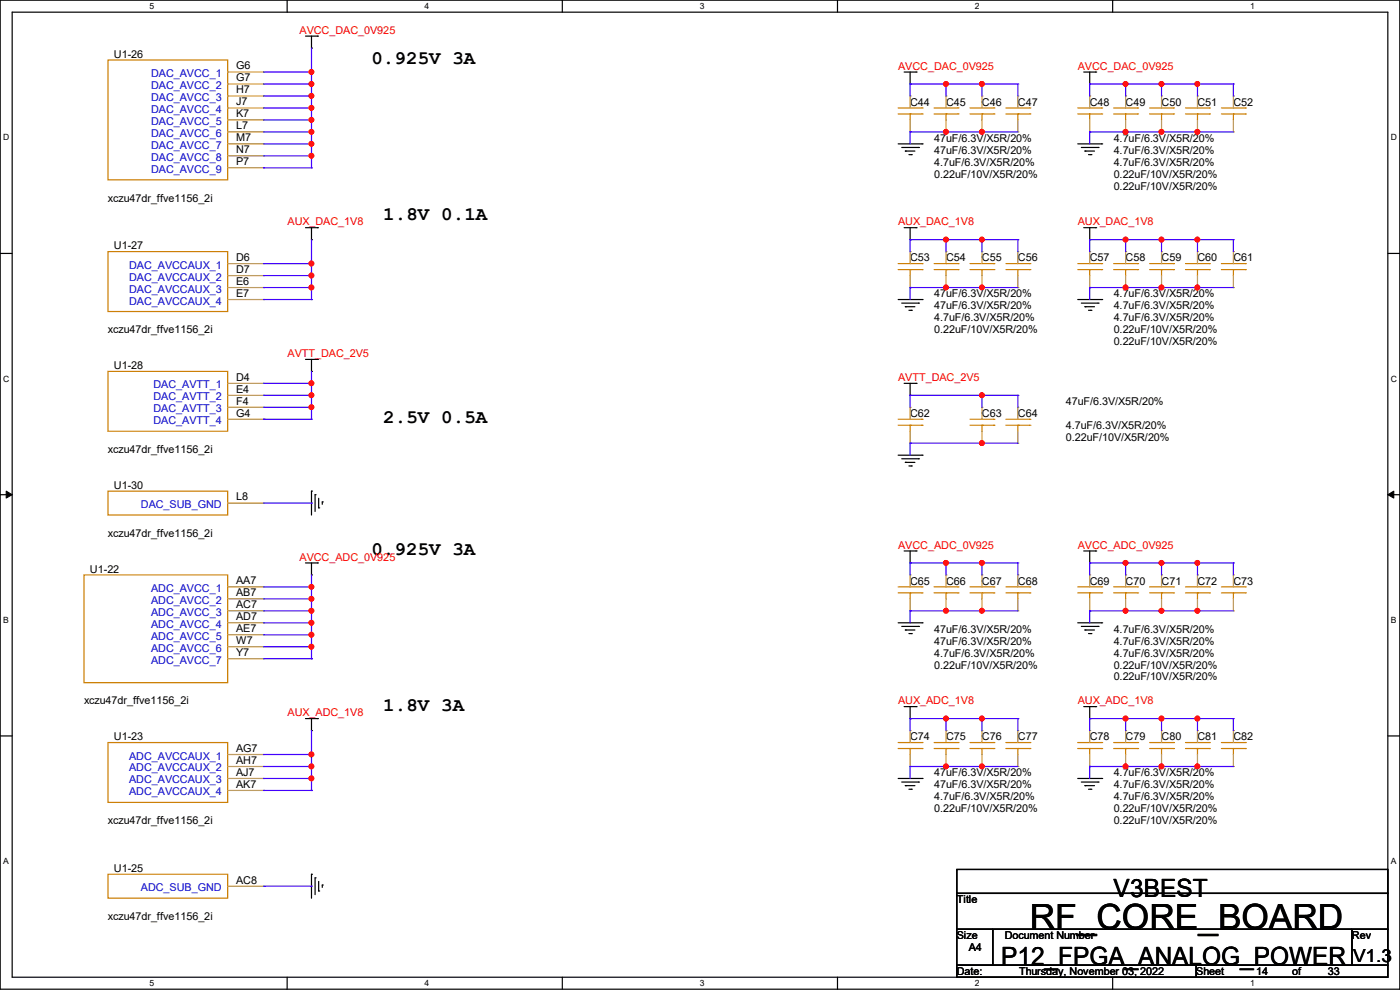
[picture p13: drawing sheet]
<svg xmlns="http://www.w3.org/2000/svg" width="297mm" height="210mm" viewBox="0 0 297 210" stroke-linecap="round" stroke-linejoin="round" font-family="sans-serif">
<defs><g id="words">
<text font-size="7.4" x="218.5" y="197.1">RF_CORE_BOARD</text>
<g font-size="5.3">
<text x="236.3" y="190.2">V3BEST</text>
<text x="212.4" y="204.7">P12_FPGA_ANALOG_POWER</text>
</g>
<g font-size="4.1">
<text x="78.8" y="13.6">0.925V 3A</text>
<text x="81.3" y="46.7">1.8V 0.1A</text>
<text x="81.3" y="89.8">2.5V 0.5A</text>
<text x="78.8" y="117.8">0.925V 3A</text>
<text x="81.3" y="150.8">1.8V 3A</text>
</g>
<text font-size="3.8" x="287.1" y="204.1">V1.3</text>
<g font-size="2.3" fill="#f00">
<text x="63.5" y="7.2">AVCC_DAC_0V925</text>
<text x="190.5" y="14.8">AVCC_DAC_0V925</text>
<text x="228.6" y="14.8">AVCC_DAC_0V925</text>
<text x="61" y="47.8">AUX_DAC_1V8</text>
<text x="190.5" y="47.8">AUX_DAC_1V8</text>
<text x="228.6" y="47.8">AUX_DAC_1V8</text>
<text x="61" y="75.8">AVTT_DAC_2V5</text>
<text x="190.5" y="80.9">AVTT_DAC_2V5</text>
<text x="63.5" y="119">AVCC_ADC_0V925</text>
<text x="190.5" y="116.4">AVCC_ADC_0V925</text>
<text x="228.6" y="116.4">AVCC_ADC_0V925</text>
<text x="190.5" y="149.4">AUX_ADC_1V8</text>
<text x="228.6" y="149.4">AUX_ADC_1V8</text>
<text x="61" y="152">AUX_ADC_1V8</text>
</g>
<g font-size="2.3">
<text x="24.2" y="12.3">U1-26</text>
<text x="50.1" y="14.7">G6</text>
<text x="50.1" y="17.3">G7</text>
<text x="50.1" y="19.8">H7</text>
<text x="50.1" y="22.4">J7</text>
<text x="193.1" y="22.4">C44</text>
<text x="200.7" y="22.4">C45</text>
<text x="208.3" y="22.4">C46</text>
<text x="215.9" y="22.4">C47</text>
<text x="231.2" y="22.4">C48</text>
<text x="238.8" y="22.4">C49</text>
<text x="246.4" y="22.4">C50</text>
<text x="254" y="22.4">C51</text>
<text x="261.7" y="22.4">C52</text>
<text x="50.1" y="24.9">K7</text>
<text x="50.1" y="27.4">L7</text>
<text x="50.1" y="30">M7</text>
<text x="50.1" y="32.5">N7</text>
<text x="50.1" y="35.1">P7</text>
<text x="198.2" y="35.1">4.7uF/6.3V/X5R/20%</text>
<text x="198.2" y="30.1">47uF/6.3V/X5R/20%</text>
<text x="198.2" y="32.6">47uF/6.3V/X5R/20%</text>
<text x="236.3" y="30.1">4.7uF/6.3V/X5R/20%</text>
<text x="236.3" y="35.1">4.7uF/6.3V/X5R/20%</text>
<text x="236.3" y="32.6">4.7uF/6.3V/X5R/20%</text>
<text x="198.2" y="37.7">0.22uF/10V/X5R/20%</text>
<text x="236.3" y="40.2">0.22uF/10V/X5R/20%</text>
<text x="236.3" y="37.7">0.22uF/10V/X5R/20%</text>
<text x="22.9" y="42.8">xczu47dr_ffve1156_2i</text>
<text x="24.2" y="52.9">U1-27</text>
<text x="50.1" y="55.4">D6</text>
<text x="50.1" y="57.9">D7</text>
<text x="193.1" y="55.5">C53</text>
<text x="200.7" y="55.5">C54</text>
<text x="208.3" y="55.5">C55</text>
<text x="215.9" y="55.5">C56</text>
<text x="231.2" y="55.5">C57</text>
<text x="238.8" y="55.5">C58</text>
<text x="246.4" y="55.5">C59</text>
<text x="254" y="55.5">C60</text>
<text x="261.7" y="55.5">C61</text>
<text x="50.1" y="60.5">E6</text>
<text x="50.1" y="63">E7</text>
<text x="198.2" y="63.1">47uF/6.3V/X5R/20%</text>
<text x="198.2" y="65.6">47uF/6.3V/X5R/20%</text>
<text x="236.3" y="63.1">4.7uF/6.3V/X5R/20%</text>
<text x="236.3" y="65.6">4.7uF/6.3V/X5R/20%</text>
<text x="22.9" y="70.7">xczu47dr_ffve1156_2i</text>
<text x="198.2" y="68.2">4.7uF/6.3V/X5R/20%</text>
<text x="198.2" y="70.7">0.22uF/10V/X5R/20%</text>
<text x="236.3" y="70.7">0.22uF/10V/X5R/20%</text>
<text x="236.3" y="68.2">4.7uF/6.3V/X5R/20%</text>
<text x="236.3" y="73.2">0.22uF/10V/X5R/20%</text>
<text x="24.2" y="78.3">U1-28</text>
<text x="50.1" y="80.8">D4</text>
<text x="50.1" y="83.3">E4</text>
<text x="50.1" y="85.9">F4</text>
<text x="50.1" y="88.4">G4</text>
<text x="193.1" y="88.5">C62</text>
<text x="208.3" y="88.5">C63</text>
<text x="215.9" y="88.5">C64</text>
<text x="226.1" y="85.9">47uF/6.3V/X5R/20%</text>
<text x="226.1" y="93.6">0.22uF/10V/X5R/20%</text>
<text x="226.1" y="91">4.7uF/6.3V/X5R/20%</text>
<text x="22.9" y="96.1">xczu47dr_ffve1156_2i</text>
<text x="24.2" y="103.7">U1-30</text>
<text x="50.1" y="106.2">L8</text>
<text x="22.9" y="113.9">xczu47dr_ffve1156_2i</text>
<text x="19.1" y="121.5">U1-22</text>
<text x="50.1" y="124">AA7</text>
<text x="193.1" y="124">C65</text>
<text x="200.7" y="124">C66</text>
<text x="208.3" y="124">C67</text>
<text x="215.9" y="124">C68</text>
<text x="231.2" y="124">C69</text>
<text x="238.8" y="124">C70</text>
<text x="246.4" y="124">C71</text>
<text x="254" y="124">C72</text>
<text x="261.7" y="124">C73</text>
<text x="50.1" y="126.5">AB7</text>
<text x="50.1" y="129">AC7</text>
<text x="50.1" y="131.6">AD7</text>
<text x="50.1" y="134.1">AE7</text>
<text x="50.1" y="136.7">W7</text>
<text x="198.2" y="134.2">47uF/6.3V/X5R/20%</text>
<text x="198.2" y="136.7">47uF/6.3V/X5R/20%</text>
<text x="236.3" y="134.2">4.7uF/6.3V/X5R/20%</text>
<text x="236.3" y="136.7">4.7uF/6.3V/X5R/20%</text>
<text x="50.1" y="139.2">Y7</text>
<text x="198.2" y="141.8">0.22uF/10V/X5R/20%</text>
<text x="198.2" y="139.3">4.7uF/6.3V/X5R/20%</text>
<text x="236.3" y="139.3">4.7uF/6.3V/X5R/20%</text>
<text x="236.3" y="141.8">0.22uF/10V/X5R/20%</text>
<text x="17.8" y="149.4">xczu47dr_ffve1156_2i</text>
<text x="236.3" y="144.4">0.22uF/10V/X5R/20%</text>
<text x="24.2" y="157.1">U1-23</text>
<text x="50.1" y="159.5">AG7</text>
<text x="193.1" y="157.1">C74</text>
<text x="200.7" y="157.1">C75</text>
<text x="208.3" y="157.1">C76</text>
<text x="215.9" y="157.1">C77</text>
<text x="231.2" y="157.1">C78</text>
<text x="238.8" y="157.1">C79</text>
<text x="246.4" y="157.1">C80</text>
<text x="254" y="157.1">C81</text>
<text x="261.7" y="157.1">C82</text>
<text x="50.1" y="162.1">AH7</text>
<text x="50.1" y="164.6">AJ7</text>
<text x="50.1" y="167.1">AK7</text>
<text x="198.2" y="164.7">47uF/6.3V/X5R/20%</text>
<text x="198.2" y="167.2">47uF/6.3V/X5R/20%</text>
<text x="236.3" y="167.2">4.7uF/6.3V/X5R/20%</text>
<text x="236.3" y="164.7">4.7uF/6.3V/X5R/20%</text>
<text x="198.2" y="172.3">0.22uF/10V/X5R/20%</text>
<text x="198.2" y="169.8">4.7uF/6.3V/X5R/20%</text>
<text x="236.3" y="172.3">0.22uF/10V/X5R/20%</text>
<text x="236.3" y="169.8">4.7uF/6.3V/X5R/20%</text>
<text x="22.9" y="174.8">xczu47dr_ffve1156_2i</text>
<text x="236.3" y="174.8">0.22uF/10V/X5R/20%</text>
<text x="24.2" y="185">U1-25</text>
<text x="50.1" y="187.5">AC8</text>
<text x="203" y="191.6">Title</text>
<text x="22.9" y="195.2">xczu47dr_ffve1156_2i</text>
<text x="203" y="199.2">Size</text>
<text x="205.5" y="201.8">A4</text>
<text x="213.1" y="199.2">Document Number</text>
<text x="286.8" y="199.2">Rev</text>
<text x="203" y="206.8">Date:</text>
<text x="216.2" y="206.8">Thursday, November 03, 2022</text>
<text x="253.8" y="206.8">Sheet</text>
<text x="266.5" y="206.8">14</text>
<text x="274.1" y="206.8">of</text>
<text x="281.7" y="206.8">33</text>
</g>
<g font-size="2.3" fill="#00c">
<text x="32" y="16.3">DAC_AVCC_1</text>
<text x="32" y="18.9">DAC_AVCC_2</text>
<text x="32" y="21.4">DAC_AVCC_3</text>
<text x="32" y="24">DAC_AVCC_4</text>
<text x="32" y="26.5">DAC_AVCC_5</text>
<text x="32" y="29">DAC_AVCC_6</text>
<text x="32" y="31.6">DAC_AVCC_7</text>
<text x="32" y="34.1">DAC_AVCC_8</text>
<text x="32" y="36.7">DAC_AVCC_9</text>
<text x="27.4" y="57">DAC_AVCCAUX_1</text>
<text x="27.4" y="59.5">DAC_AVCCAUX_2</text>
<text x="27.4" y="62.1">DAC_AVCCAUX_3</text>
<text x="27.4" y="64.6">DAC_AVCCAUX_4</text>
<text x="32.6" y="82.4">DAC_AVTT_1</text>
<text x="32.6" y="84.9">DAC_AVTT_2</text>
<text x="32.6" y="87.5">DAC_AVTT_3</text>
<text x="32.6" y="90">DAC_AVTT_4</text>
<text x="29.9" y="107.8">DAC_SUB_GND</text>
<text x="32" y="125.6">ADC_AVCC_1</text>
<text x="32" y="128.1">ADC_AVCC_2</text>
<text x="32" y="130.6">ADC_AVCC_3</text>
<text x="32" y="133.2">ADC_AVCC_4</text>
<text x="32" y="135.7">ADC_AVCC_5</text>
<text x="32" y="138.3">ADC_AVCC_6</text>
<text x="32" y="140.8">ADC_AVCC_7</text>
<text x="27.4" y="161.1">ADC_AVCCAUX_1</text>
<text x="27.4" y="163.7">ADC_AVCCAUX_2</text>
<text x="27.4" y="166.2">ADC_AVCCAUX_3</text>
<text x="27.4" y="168.7">ADC_AVCCAUX_4</text>
<text x="29.9" y="189.1">ADC_SUB_GND</text>
</g>
<g font-size="1.8">
<text x="31.7" y="1.9">5</text>
<text x="90.1" y="1.9">4</text>
<text x="148.5" y="1.9">3</text>
<text x="206.8" y="1.9">2</text>
<text x="265.2" y="1.9">1</text>
<text x=".7" y="29.8">D</text>
<text x="295.1" y="29.8">D</text>
<text x=".7" y="80.9">C</text>
<text x="295.1" y="80.9">C</text>
<text x=".7" y="132.1">B</text>
<text x="295.1" y="132.1">B</text>
<text x=".7" y="183.3">A</text>
<text x="295.1" y="183.3">A</text>
<text x="31.7" y="209.2">5</text>
<text x="90.1" y="209.2">4</text>
<text x="148.5" y="209.2">3</text>
<text x="206.8" y="209.2">2</text>
<text x="265.2" y="209.2">1</text>
</g>
</g></defs>
<path d="M0 0h297v209.8h-297zM2.6 2.6h291.8v204.7h-291.8z" fill="none" stroke="#000" stroke-width=".25"/>
<g fill="#fff">
<path d="M31.7 .3h1v2h-1z"/>
<path d="M31.7 207.6h1v1.9h-1z"/>
</g>
<path d="M60.9 0v2.6M60.9 207.3v2.5" fill="none" stroke="#000" stroke-width=".25"/>
<g fill="#fff">
<path d="M90.1 .3h1v2h-1z"/>
<path d="M90.1 207.6h1v1.9h-1z"/>
</g>
<path d="M119.3 0v2.6M119.3 207.3v2.5" fill="none" stroke="#000" stroke-width=".25"/>
<g fill="#fff">
<path d="M148.5 .3h.9v2h-.9z"/>
<path d="M148.5 207.6h.9v1.9h-.9z"/>
</g>
<path d="M177.7 0v2.6M177.7 207.3v2.5" fill="none" stroke="#000" stroke-width=".25"/>
<g fill="#fff">
<path d="M206.8 .3h1v2h-1z"/>
<path d="M206.8 207.6h1v1.9h-1z"/>
</g>
<path d="M236.1 0v2.6M236.1 207.3v2.5" fill="none" stroke="#000" stroke-width=".25"/>
<g fill="#fff">
<path d="M265.2 .3h1v2h-1z"/>
<path d="M265.2 207.6h1v1.9h-1z"/>
<path d="M.7 28.2h1.2v1.9h-1.2z"/>
<path d="M295.1 28.2h1.2v1.9h-1.2z"/>
<path d="M.7 79.3h1.2v2h-1.2z"/>
<path d="M295.1 79.3h1.2v2h-1.2z"/>
</g>
<path d="M0 53.8h2.6M294.4 53.8h2.6" fill="none" stroke="#000" stroke-width=".25"/>
<g fill="#fff">
<path d="M.7 130.5h1.2v2h-1.2z"/>
<path d="M295.1 130.5h1.1v2h-1.1z"/>
</g>
<path d="M0 104.9h2.6M294.4 104.9h2.6" fill="none" stroke="#000" stroke-width=".25"/>
<path d="M1.3 104.2l1.3 .7-1.3 .8zM294.4 104.9l1.3-.7v1.5z" fill="#000" stroke="#000" stroke-width=".21"/>
<g fill="#fff">
<path d="M.7 181.7h1.2v2h-1.2z"/>
<path d="M295.1 181.7h1.1v2h-1.1z"/>
</g>
<g fill="none" stroke="#000" stroke-width=".25">
<path d="M64.8 7.7h2.6M66.1 10.2h.1M66.1 7.7v2.5M67.4 7.7h.1M191.8 15.3h2.6M193.1 17.8h.1M193.1 15.3v2.5M194.4 15.3h.1M229.9 15.3h2.6M231.2 17.8h.1M231.2 15.3v2.5M232.5 15.3h.1"/>
<path d="M190.5 30.5h5.1M191.3 31.3h3.6M192.1 32h.1M192.1 32h2M192.8 32.8h.5M193.3 32.8h.1M194.9 31.3h.1M195.6 30.5h.1M228.6 30.5h5.1M229.4 31.3h3.6M230.2 32h.1M230.2 32h2"/>
<path d="M230.9 32.8h.5M231.4 32.8h.1M233 31.3h.1M233.7 30.5h.1M64.8 48.3h2.6M66.1 50.8h.1M66.1 48.3v2.5M67.4 48.3h.1M191.8 48.3h2.6M193.1 50.8h.1M193.1 48.3v2.5M194.4 48.3h.1"/>
<path d="M229.9 48.3h2.6M231.2 50.8h.1M231.2 48.3v2.5M232.5 48.3h.1M64.8 76.2h2.6M66.1 78.8h.1M66.1 76.2v2.6M67.4 76.2h.1M190.5 63.5h5.1M191.3 64.3h3.6M192.1 65.1h.1M192.1 65.1h2"/>
<path d="M192.8 65.8h.5M193.3 65.8h.1M194.9 64.3h.1M195.6 63.5h.1M228.6 63.5h5.1M229.4 64.3h3.6M230.2 65.1h.1M230.2 65.1h2M230.9 65.8h.5M231.4 65.8h.1M233 64.3h.1M233.7 63.5h.1"/>
<path d="M190.5 96.6h5.1M191.3 97.3h3.6M191.8 81.3h2.6M192.1 98.1h.1M192.1 98.1h2M192.8 98.8h.5M193.1 83.9h.1M193.1 81.3v2.6M193.3 98.8h.1M194.4 81.3h.1M194.9 97.3h.1M195.6 96.6h.1"/>
<path d="M64.8 119.4h2.6M66.1 104.2h.1M66.1 104.2v5.1M66.1 119.4v2.6M66.8 104.9h.1M66.8 104.9v3.6M67.4 119.4h.1M67.6 107.7h.1M67.6 105.7v2M68.4 106.5h.1M68.4 106.5v.5M191.8 116.9h2.6"/>
<path d="M193.1 119.4h.1M193.1 116.9v2.5M194.4 116.9h.1M229.9 116.9h2.6M231.2 119.4h.1M231.2 116.9v2.5M232.5 116.9h.1M66.1 122h.1M190.5 132.1h5.1M191.3 132.9h3.6M192.1 133.6h.1M192.1 133.6h2"/>
<path d="M192.8 134.4h.5M193.3 134.4h.1M194.9 132.9h.1M195.6 132.1h.1M228.6 132.1h5.1M229.4 132.9h3.6M230.2 133.6h.1M230.2 133.6h2M230.9 134.4h.5M231.4 134.4h.1M233 132.9h.1M233.7 132.1h.1"/>
<path d="M0 156.1h2.6M64.8 152.4h2.6M66.1 155h.1M66.1 152.4v2.6M67.4 152.4h.1M191.8 149.9h2.6M193.1 152.4h.1M193.1 149.9v2.5M194.4 149.9h.1M229.9 149.9h2.6M231.2 152.4h.1M231.2 149.9v2.5"/>
<path d="M232.5 149.9h.1M294.4 156.1h2.6M190.5 165.1h5.1M191.3 165.9h3.6M192.1 166.7h.1M192.1 166.7h2M192.8 167.4h.5M193.3 167.4h.1M194.9 165.9h.1M195.6 165.1h.1M228.6 165.1h5.1M229.4 165.9h3.6"/>
<path d="M230.2 166.7h.1M230.2 166.7h2M230.9 167.4h.5M231.4 167.4h.1M233 165.9h.1M233.7 165.1h.1M66.1 185.5h.1M66.1 185.5v5M66.8 186.2h.1M66.8 186.2v3.6M67.6 189h.1M67.6 187v2"/>
<path d="M68.4 187.7h.1M68.4 187.7v.6M203 184.4h91.4v5.1h-91.4zM203 189.5h91.4v7.6h-91.4zM203 197.1h7.6v7.7h-7.6zM210.6 197.1h76.2v7.7h-76.2zM286.8 197.1h7.6v7.7h-7.6zM203 204.8h50.8v2.5h-50.8zM253.8 204.8h40.6v2.5h-40.6z"/>
</g>
<g fill="none" stroke="#cc8006" stroke-width=".25">
<path d="M22.9 12.7h25.4v25.4h-25.4zM190.5 22.9h5.1M190.5 24.2h5.1M193.1 24.2h.1M193.1 24.2v1.2M195.6 22.9h.1M195.6 24.2h.1M198.2 22.9h5M198.2 24.2h5M200.7 24.2h.1M200.7 24.2v1.2M203.2 22.9h.1"/>
<path d="M203.2 24.2h.1M205.8 22.9h5.1M205.8 24.2h5.1M208.3 24.2h.1M208.3 24.2v1.2M210.9 22.9h.1M210.9 24.2h.1M213.4 22.9h5.1M213.4 24.2h5.1M215.9 24.2h.1M215.9 24.2v1.2M218.5 22.9h.1"/>
<path d="M218.5 24.2h.1M228.6 22.9h5.1M228.6 24.2h5.1M231.2 24.2h.1M231.2 24.2v1.2M233.7 22.9h.1M233.7 24.2h.1M236.3 22.9h5M236.3 24.2h5M238.8 24.2h.1M238.8 24.2v1.2M241.3 22.9h.1"/>
<path d="M241.3 24.2h.1M243.9 22.9h5.1M243.9 24.2h5.1M246.4 24.2h.1M246.4 24.2v1.2M249 22.9h.1M249 24.2h.1M251.5 22.9h5.1M251.5 24.2h5.1M254 24.2h.1M254 24.2v1.2M256.6 22.9h.1"/>
<path d="M256.6 24.2h.1M259.1 22.9h5.1M259.1 24.2h5.1M261.7 24.2h.1M261.7 24.2v1.2M264.2 22.9h.1M264.2 24.2h.1M22.9 53.4h25.4v12.7h-25.4zM190.5 55.9h5.1M190.5 57.2h5.1M193.1 57.2h.1M193.1 57.2v1.3"/>
<path d="M195.6 55.9h.1M195.6 57.2h.1M198.2 55.9h5M198.2 57.2h5M200.7 57.2h.1M200.7 57.2v1.3M203.2 55.9h.1M203.2 57.2h.1M205.8 55.9h5.1M205.8 57.2h5.1M208.3 57.2h.1M208.3 57.2v1.3"/>
<path d="M210.9 55.9h.1M210.9 57.2h.1M213.4 55.9h5.1M213.4 57.2h5.1M215.9 57.2h.1M215.9 57.2v1.3M218.5 55.9h.1M218.5 57.2h.1M228.6 55.9h5.1M228.6 57.2h5.1M231.2 57.2h.1M231.2 57.2v1.3"/>
<path d="M233.7 55.9h.1M233.7 57.2h.1M236.3 55.9h5M236.3 57.2h5M238.8 57.2h.1M238.8 57.2v1.3M241.3 55.9h.1M241.3 57.2h.1M243.9 55.9h5.1M243.9 57.2h5.1M246.4 57.2h.1M246.4 57.2v1.3"/>
<path d="M249 55.9h.1M249 57.2h.1M251.5 55.9h5.1M251.5 57.2h5.1M254 57.2h.1M254 57.2v1.3M256.6 55.9h.1M256.6 57.2h.1M259.1 55.9h5.1M259.1 57.2h5.1M261.7 57.2h.1M261.7 57.2v1.3"/>
<path d="M264.2 55.9h.1M264.2 57.2h.1M22.9 78.8h25.4v12.7h-25.4zM190.5 88.9h5.1M190.5 90.2h5.1M193.1 90.2h.1M193.1 90.2v1.3M195.6 88.9h.1M195.6 90.2h.1M205.8 88.9h5.1M205.8 90.2h5.1M208.3 90.2h.1"/>
<path d="M208.3 90.2v1.3M210.9 88.9h.1M210.9 90.2h.1M213.4 88.9h5.1M213.4 90.2h5.1M215.9 90.2h.1M215.9 90.2v1.3M218.5 88.9h.1M218.5 90.2h.1M22.9 104.2h25.4v5.1h-25.4zM17.8 122h30.5v22.8h-30.5zM190.5 124.5h5.1"/>
<path d="M190.5 125.8h5.1M193.1 125.8h.1M193.1 125.8v1.2M195.6 124.5h.1M195.6 125.8h.1M198.2 124.5h5M198.2 125.8h5M200.7 125.8h.1M200.7 125.8v1.2M203.2 124.5h.1M203.2 125.8h.1M205.8 124.5h5.1"/>
<path d="M205.8 125.8h5.1M208.3 125.8h.1M208.3 125.8v1.2M210.9 124.5h.1M210.9 125.8h.1M213.4 124.5h5.1M213.4 125.8h5.1M215.9 125.8h.1M215.9 125.8v1.2M218.5 124.5h.1M218.5 125.8h.1M228.6 124.5h5.1"/>
<path d="M228.6 125.8h5.1M231.2 125.8h.1M231.2 125.8v1.2M233.7 124.5h.1M233.7 125.8h.1M236.3 124.5h5M236.3 125.8h5M238.8 125.8h.1M238.8 125.8v1.2M241.3 124.5h.1M241.3 125.8h.1M243.9 124.5h5.1"/>
<path d="M243.9 125.8h5.1M246.4 125.8h.1M246.4 125.8v1.2M249 124.5h.1M249 125.8h.1M251.5 124.5h5.1M251.5 125.8h5.1M254 125.8h.1M254 125.8v1.2M256.6 124.5h.1M256.6 125.8h.1M259.1 124.5h5.1"/>
<path d="M259.1 125.8h5.1M261.7 125.8h.1M261.7 125.8v1.2M264.2 124.5h.1M264.2 125.8h.1M22.9 157.5h25.4v12.7h-25.4zM190.5 157.5h5.1M190.5 158.8h5.1M193.1 158.8h.1M193.1 158.8v1.3M195.6 157.5h.1M195.6 158.8h.1"/>
<path d="M198.2 157.5h5M198.2 158.8h5M200.7 158.8h.1M200.7 158.8v1.3M203.2 157.5h.1M203.2 158.8h.1M205.8 157.5h5.1M205.8 158.8h5.1M208.3 158.8h.1M208.3 158.8v1.3M210.9 157.5h.1M210.9 158.8h.1"/>
<path d="M213.4 157.5h5.1M213.4 158.8h5.1M215.9 158.8h.1M215.9 158.8v1.3M218.5 157.5h.1M218.5 158.8h.1M228.6 157.5h5.1M228.6 158.8h5.1M231.2 158.8h.1M231.2 158.8v1.3M233.7 157.5h.1M233.7 158.8h.1"/>
<path d="M236.3 157.5h5M236.3 158.8h5M238.8 158.8h.1M238.8 158.8v1.3M241.3 157.5h.1M241.3 158.8h.1M243.9 157.5h5.1M243.9 158.8h5.1M246.4 158.8h.1M246.4 158.8v1.3M249 157.5h.1M249 158.8h.1"/>
<path d="M251.5 157.5h5.1M251.5 158.8h5.1M254 158.8h.1M254 158.8v1.3M256.6 157.5h.1M256.6 158.8h.1M259.1 157.5h5.1M259.1 158.8h5.1M261.7 158.8h.1M261.7 158.8v1.3M264.2 157.5h.1M264.2 158.8h.1"/>
<path d="M22.9 185.5h25.4v5h-25.4z"/>
</g>
<g fill="none" stroke="#a84" stroke-width=".25">
<path d="M48.3 15.3h7.6M48.3 17.8h7.6M55.9 15.3h.1M55.9 17.8h.1M48.3 20.4h7.6M48.3 22.9h7.6M48.3 25.4h7.6M48.3 28h7.6M48.3 30.5h7.6M48.3 33.1h7.6M48.3 35.6h7.6M55.9 20.4h.1"/>
<path d="M55.9 22.9h.1M55.9 25.4h.1M55.9 28h.1M55.9 30.5h.1M55.9 33.1h.1M55.9 35.6h.1M193.1 20.4h.1M193.1 28h.1M193.1 20.4v2.5M193.1 25.4v2.6M200.7 20.4h.1M200.7 28h.1"/>
<path d="M200.7 20.4v2.5M200.7 25.4v2.6M208.3 20.4h.1M208.3 28h.1M208.3 20.4v2.5M208.3 25.4v2.6M215.9 20.4h.1M215.9 28h.1M215.9 20.4v2.5M215.9 25.4v2.6M231.2 20.4h.1M231.2 28h.1"/>
<path d="M231.2 20.4v2.5M231.2 25.4v2.6M238.8 20.4h.1M238.8 28h.1M238.8 20.4v2.5M238.8 25.4v2.6M246.4 20.4h.1M246.4 28h.1M246.4 20.4v2.5M246.4 25.4v2.6M254 20.4h.1M254 28h.1"/>
<path d="M254 20.4v2.5M254 25.4v2.6M261.7 20.4h.1M261.7 28h.1M261.7 20.4v2.5M261.7 25.4v2.6M48.3 55.9h7.6M48.3 58.5h7.6M55.9 55.9h.1M55.9 58.5h.1M193.1 53.4h.1M193.1 53.4v2.5"/>
<path d="M193.1 58.5v2.5M200.7 53.4h.1M200.7 53.4v2.5M200.7 58.5v2.5M208.3 53.4h.1M208.3 53.4v2.5M208.3 58.5v2.5M215.9 53.4h.1M215.9 53.4v2.5M215.9 58.5v2.5M231.2 53.4h.1M231.2 53.4v2.5"/>
<path d="M231.2 58.5v2.5M238.8 53.4h.1M238.8 53.4v2.5M238.8 58.5v2.5M246.4 53.4h.1M246.4 53.4v2.5M246.4 58.5v2.5M254 53.4h.1M254 53.4v2.5M254 58.5v2.5M261.7 53.4h.1M261.7 53.4v2.5"/>
<path d="M261.7 58.5v2.5M48.3 61h7.6M48.3 63.5h7.6M55.9 61h.1M55.9 63.5h.1M193.1 61h.1M200.7 61h.1M208.3 61h.1M215.9 61h.1M231.2 61h.1M238.8 61h.1M246.4 61h.1"/>
<path d="M254 61h.1M261.7 61h.1M48.3 81.3h7.6M48.3 83.9h7.6M48.3 86.4h7.6M48.3 88.9h7.6M55.9 81.3h.1M55.9 83.9h.1M55.9 86.4h.1M55.9 88.9h.1M193.1 86.4h.1M193.1 94h.1"/>
<path d="M193.1 86.4v2.5M193.1 91.5v2.5M208.3 86.4h.1M208.3 94h.1M208.3 86.4v2.5M208.3 91.5v2.5M215.9 86.4h.1M215.9 94h.1M215.9 86.4v2.5M215.9 91.5v2.5M48.3 106.7h7.6M55.9 106.7h.1"/>
<path d="M48.3 124.5h7.6M48.3 127h7.6M48.3 129.6h7.6M48.3 132.1h7.6M48.3 134.7h7.6M48.3 137.2h7.6M48.3 139.7h7.6M55.9 124.5h.1M55.9 127h.1M55.9 129.6h.1M55.9 132.1h.1M55.9 134.7h.1"/>
<path d="M55.9 137.2h.1M55.9 139.7h.1M193.1 122h.1M193.1 129.6h.1M193.1 122v2.5M193.1 127v2.6M200.7 122h.1M200.7 129.6h.1M200.7 122v2.5M200.7 127v2.6M208.3 122h.1M208.3 129.6h.1"/>
<path d="M208.3 122v2.5M208.3 127v2.6M215.9 122h.1M215.9 129.6h.1M215.9 122v2.5M215.9 127v2.6M231.2 122h.1M231.2 129.6h.1M231.2 122v2.5M231.2 127v2.6M238.8 122h.1M238.8 129.6h.1"/>
<path d="M238.8 122v2.5M238.8 127v2.6M246.4 122h.1M246.4 129.6h.1M246.4 122v2.5M246.4 127v2.6M254 122h.1M254 129.6h.1M254 122v2.5M254 127v2.6M261.7 122h.1M261.7 129.6h.1"/>
<path d="M261.7 122v2.5M261.7 127v2.6M193.1 155h.1M193.1 155v2.5M200.7 155h.1M200.7 155v2.5M208.3 155h.1M208.3 155v2.5M215.9 155h.1M215.9 155v2.5M231.2 155h.1M231.2 155v2.5"/>
<path d="M238.8 155h.1M238.8 155v2.5M246.4 155h.1M246.4 155v2.5M254 155h.1M254 155v2.5M261.7 155h.1M261.7 155v2.5M48.3 160.1h7.6M48.3 162.6h7.6M48.3 165.1h7.6M48.3 167.7h7.6"/>
<path d="M55.9 160.1h.1M55.9 162.6h.1M55.9 165.1h.1M55.9 167.7h.1M193.1 162.6h.1M193.1 160.1v2.5M200.7 162.6h.1M200.7 160.1v2.5M208.3 162.6h.1M208.3 160.1v2.5M215.9 162.6h.1M215.9 160.1v2.5"/>
<path d="M231.2 162.6h.1M231.2 160.1v2.5M238.8 162.6h.1M238.8 160.1v2.5M246.4 162.6h.1M246.4 160.1v2.5M254 162.6h.1M254 160.1v2.5M261.7 162.6h.1M261.7 160.1v2.5M48.3 188h7.6M55.9 188h.1"/>
</g>
<g fill="none" stroke="#4200ff" stroke-width=".25">
<path d="M55.9 17.8h10.2M55.9 15.3h10.2M66.1 17.8h.1M66.1 15.3h.1M66.1 10.2v25.4M193.1 17.8h.1M193.1 17.8h22.8M193.1 17.8v2.6M200.7 17.8h.1M200.7 17.8v2.6M208.3 17.8h.1M208.3 17.8v2.6"/>
<path d="M215.9 17.8h.1M215.9 17.8v2.6M231.2 17.8h.1M231.2 17.8h30.5M231.2 17.8v2.6M238.8 17.8h.1M238.8 17.8v2.6M246.4 17.8h.1M246.4 17.8v2.6M254 17.8h.1M254 17.8v2.6M261.7 17.8h.1"/>
<path d="M261.7 17.8v2.6M55.9 35.6h.1M55.9 28h10.2M55.9 35.6h10.2M55.9 33.1h10.2M55.9 30.5h10.2M55.9 25.4h10.2M55.9 22.9h10.2M55.9 20.4h10.2M66.1 33.1h.1M66.1 35.6h.1M66.1 30.5h.1"/>
<path d="M66.1 25.4h.1M66.1 28h.1M66.1 22.9h.1M66.1 20.4h.1M193.1 28h.1M193.1 28h22.8M193.1 28v2.5M200.7 28h.1M208.3 28h.1M231.2 28h.1M231.2 28h30.5M231.2 28v2.5"/>
<path d="M238.8 28h.1M246.4 28h.1M254 28h.1M55.9 58.5h10.2M55.9 55.9h10.2M66.1 55.9h.1M66.1 58.5h.1M66.1 50.8v12.7M193.1 50.8h.1M193.1 50.8v2.6M193.1 50.8h22.8M200.7 50.8h.1"/>
<path d="M200.7 50.8v2.6M208.3 50.8h.1M208.3 50.8v2.6M215.9 50.8h.1M215.9 50.8v2.6M231.2 50.8h.1M231.2 50.8h30.5M231.2 50.8v2.6M238.8 50.8h.1M238.8 50.8v2.6M246.4 50.8h.1M246.4 50.8v2.6"/>
<path d="M254 50.8h.1M254 50.8v2.6M261.7 50.8h.1M261.7 50.8v2.6M55.9 61h10.2M55.9 63.5h10.2M66.1 63.5h.1M66.1 61h.1M66.1 78.8v10.1M193.1 61h.1M193.1 61v2.5M193.1 61h22.8"/>
<path d="M200.7 61h.1M208.3 61h.1M231.2 61h.1M231.2 61h30.5M231.2 61v2.5M238.8 61h.1M246.4 61h.1M254 61h.1M55.9 88.9h.1M55.9 83.9h10.2M55.9 88.9h10.2M55.9 86.4h10.2"/>
<path d="M55.9 81.3h10.2M66.1 81.3h.1M66.1 86.4h.1M66.1 88.9h.1M66.1 83.9h.1M193.1 83.9h.1M193.1 94h.1M193.1 83.9v2.5M193.1 94v2.6M193.1 83.9h22.8M193.1 94h22.8M208.3 83.9h.1"/>
<path d="M208.3 94h.1M208.3 83.9v2.5M215.9 83.9h.1M215.9 83.9v2.5M55.9 106.7h10.2M66.1 106.7h.1M193.1 119.4h.1M193.1 119.4v2.6M193.1 119.4h22.8M200.7 119.4h.1M200.7 119.4v2.6M208.3 119.4h.1"/>
<path d="M208.3 119.4v2.6M215.9 119.4h.1M215.9 119.4v2.6M231.2 119.4h.1M231.2 119.4h30.5M231.2 119.4v2.6M238.8 119.4h.1M238.8 119.4v2.6M246.4 119.4h.1M246.4 119.4v2.6M254 119.4h.1M254 119.4v2.6"/>
<path d="M261.7 119.4h.1M261.7 119.4v2.6M55.9 129.6h10.2M55.9 139.7h10.2M55.9 137.2h10.2M55.9 134.7h10.2M55.9 132.1h10.2M55.9 127h10.2M55.9 124.5h10.2M66.1 124.5h.1M66.1 139.7h.1M66.1 137.2h.1"/>
<path d="M66.1 134.7h.1M66.1 132.1h.1M66.1 129.6h.1M66.1 127h.1M66.1 122v17.7M193.1 129.6h.1M193.1 129.6v2.5M193.1 129.6h22.8M200.7 129.6h.1M208.3 129.6h.1M231.2 129.6h.1M231.2 129.6h30.5"/>
<path d="M231.2 129.6v2.5M238.8 129.6h.1M246.4 129.6h.1M254 129.6h.1M66.1 155v12.7M193.1 152.4h.1M193.1 152.4v2.6M193.1 152.4h22.8M200.7 152.4h.1M200.7 152.4v2.6M208.3 152.4h.1M208.3 152.4v2.6"/>
<path d="M215.9 152.4h.1M215.9 152.4v2.6M231.2 152.4h.1M231.2 152.4h30.5M231.2 152.4v2.6M238.8 152.4h.1M238.8 152.4v2.6M246.4 152.4h.1M246.4 152.4v2.6M254 152.4h.1M254 152.4v2.6M261.7 152.4h.1"/>
<path d="M261.7 152.4v2.6M55.9 162.6h10.2M55.9 167.7h10.2M55.9 165.1h10.2M55.9 160.1h10.2M66.1 160.1h.1M66.1 167.7h.1M66.1 165.1h.1M66.1 162.6h.1M193.1 162.6h.1M193.1 162.6v2.5M193.1 162.6h22.8"/>
<path d="M200.7 162.6h.1M208.3 162.6h.1M231.2 162.6h.1M231.2 162.6h30.5M231.2 162.6v2.5M238.8 162.6h.1M246.4 162.6h.1M254 162.6h.1M55.9 188h10.2M66.1 188h.1"/>
</g>
<g fill="#f00" stroke="#f00" stroke-width=".25">
<circle cx="66.1" cy="20.3" r=".49"/>
<circle cx="66.1" cy="17.8" r=".49"/>
<circle cx="66.1" cy="55.9" r=".49"/>
<circle cx="66.1" cy="81.3" r=".49"/>
<circle cx="66.1" cy="160" r=".49"/>
<circle cx="200.7" cy="17.8" r=".49"/>
<circle cx="208.3" cy="28" r=".49"/>
<circle cx="200.7" cy="28" r=".49"/>
<circle cx="208.3" cy="17.8" r=".49"/>
<circle cx="208.3" cy="61" r=".49"/>
<circle cx="200.7" cy="61" r=".49"/>
<circle cx="208.3" cy="50.8" r=".49"/>
<circle cx="200.7" cy="50.8" r=".49"/>
<circle cx="208.3" cy="83.8" r=".49"/>
<circle cx="208.3" cy="94" r=".49"/>
<circle cx="200.7" cy="119.4" r=".49"/>
<circle cx="208.3" cy="129.6" r=".49"/>
<circle cx="200.7" cy="129.6" r=".49"/>
<circle cx="208.3" cy="119.4" r=".49"/>
<circle cx="200.7" cy="152.4" r=".49"/>
<circle cx="208.3" cy="152.4" r=".49"/>
<circle cx="208.3" cy="162.6" r=".49"/>
<circle cx="200.7" cy="162.6" r=".49"/>
<circle cx="254" cy="119.4" r=".49"/>
<circle cx="246.4" cy="119.4" r=".49"/>
<circle cx="238.8" cy="129.6" r=".49"/>
<circle cx="254" cy="129.6" r=".49"/>
<circle cx="246.4" cy="129.6" r=".49"/>
<circle cx="238.8" cy="119.4" r=".49"/>
<circle cx="254" cy="152.4" r=".49"/>
<circle cx="246.4" cy="152.4" r=".49"/>
<circle cx="238.8" cy="162.6" r=".49"/>
<circle cx="246.4" cy="162.6" r=".49"/>
<circle cx="238.8" cy="152.4" r=".49"/>
<circle cx="254" cy="162.6" r=".49"/>
<circle cx="246.4" cy="61" r=".49"/>
<circle cx="238.8" cy="61" r=".49"/>
<circle cx="254" cy="61" r=".49"/>
<circle cx="246.4" cy="50.8" r=".49"/>
<circle cx="238.8" cy="50.8" r=".49"/>
<circle cx="254" cy="50.8" r=".49"/>
<circle cx="246.4" cy="28" r=".49"/>
<circle cx="238.8" cy="28" r=".49"/>
<circle cx="238.8" cy="17.8" r=".49"/>
<circle cx="254" cy="17.8" r=".49"/>
<circle cx="246.4" cy="17.8" r=".49"/>
<circle cx="254" cy="28" r=".49"/>
<circle cx="66.1" cy="33" r=".49"/>
<circle cx="66.1" cy="25.4" r=".49"/>
<circle cx="66.1" cy="28" r=".49"/>
<circle cx="66.1" cy="30.5" r=".49"/>
<circle cx="66.1" cy="22.9" r=".49"/>
<circle cx="66.1" cy="15.3" r=".49"/>
<circle cx="66.1" cy="61" r=".49"/>
<circle cx="66.1" cy="58.4" r=".49"/>
<circle cx="66.1" cy="86.4" r=".49"/>
<circle cx="66.1" cy="83.8" r=".49"/>
<circle cx="66.1" cy="137.2" r=".49"/>
<circle cx="66.1" cy="132.1" r=".49"/>
<circle cx="66.1" cy="134.6" r=".49"/>
<circle cx="66.1" cy="129.6" r=".49"/>
<circle cx="66.1" cy="127" r=".49"/>
<circle cx="66.1" cy="124.5" r=".49"/>
<circle cx="66.1" cy="165.1" r=".49"/>
<circle cx="66.1" cy="162.6" r=".49"/>
</g>
<use href="#words"/>
</svg>
